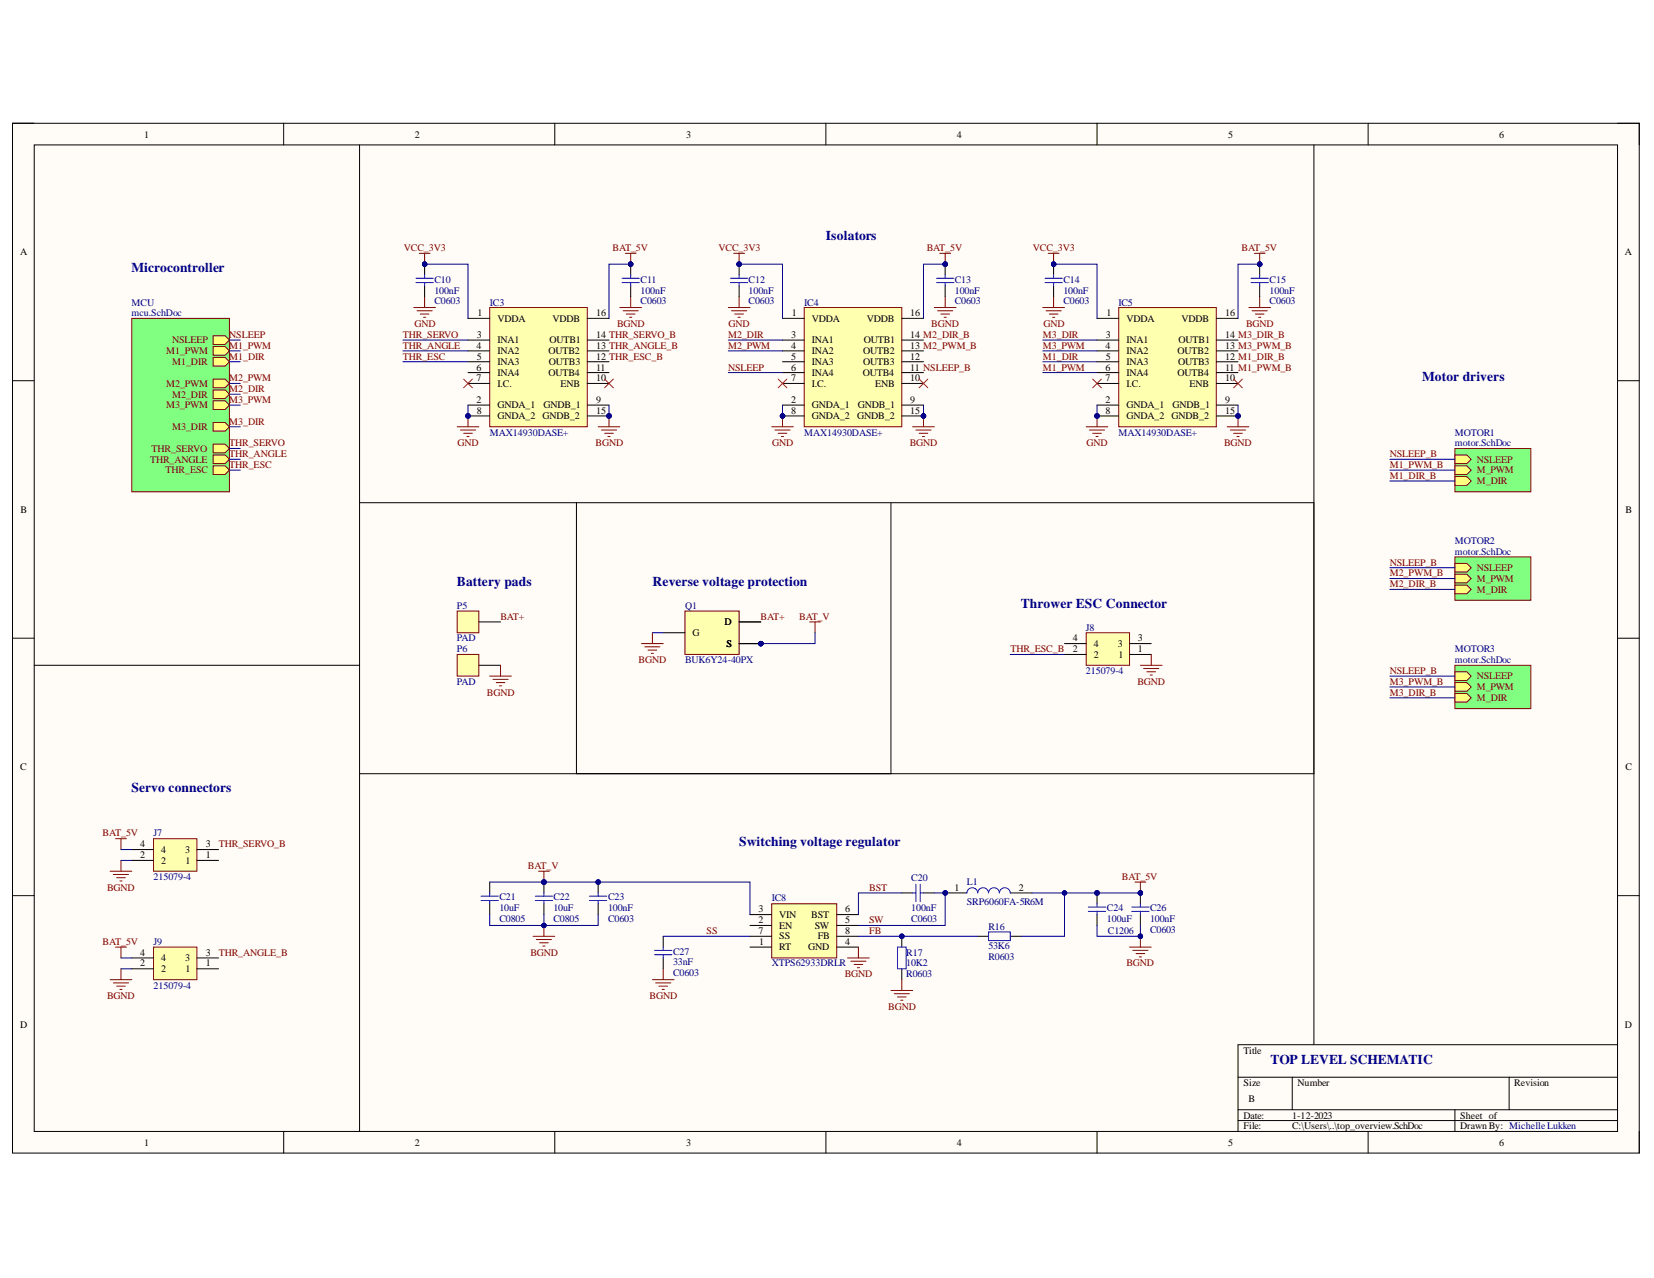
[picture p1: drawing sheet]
<svg xmlns="http://www.w3.org/2000/svg" width="279mm" height="216mm" viewBox="0 0 279 216" stroke-linecap="round" stroke-linejoin="round" font-family="sans-serif">
<defs><g id="words">
<g font-size="2.3" fill="#000080">
<text x="139.5" y="40.5">Isolators</text>
<text x="22.2" y="46">Microcontroller</text>
<text x="240.3" y="64.3">Motor drivers</text>
<text x="77.2" y="99">Battery pads</text>
<text x="110.2" y="99">Reverse voltage protection</text>
<text x="172.5" y="102.8">Thrower ESC Connector</text>
<text x="22.2" y="133.9">Servo connectors</text>
<text x="124.9" y="143">Switching voltage regulator</text>
<text x="214.6" y="179.7">TOP LEVEL SCHEMATIC</text>
</g>
<g font-size="1.7">
<text x="24.3" y="23.2">1</text>
<text x="70.1" y="23.2">2</text>
<text x="115.9" y="23.2">3</text>
<text x="161.6" y="23.2">4</text>
<text x="207.5" y="23.2">5</text>
<text x="253.3" y="23.2">6</text>
<text x="3.4" y="43.1">A</text>
<text x="274.5" y="43.1">A</text>
<text x="80.6" y="53.4">1</text>
<text x="100.7" y="53.4">16</text>
<text x="133.7" y="53.4">1</text>
<text x="153.8" y="53.4">16</text>
<text x="186.9" y="53.4">1</text>
<text x="206.9" y="53.4">16</text>
<text x="80.5" y="58.9">4</text>
<text x="80.6" y="57.1">3</text>
<text x="84" y="54.3">VDDA</text>
<text x="84" y="58">INA1</text>
<text x="84" y="59.8">INA2</text>
<text x="92.7" y="59.8">OUTB2</text>
<text x="92.8" y="58">OUTB1</text>
<text x="93.3" y="54.3">VDDB</text>
<text x="100.7" y="57.1">14 THR_SERVO_B</text>
<text x="100.7" y="58.9">13 THR_ANGLE_B</text>
<text x="133.7" y="57.1">3</text>
<text x="133.7" y="58.9">4</text>
<text x="137.1" y="54.3">VDDA</text>
<text x="137.1" y="58">INA1</text>
<text x="137.1" y="59.8">INA2</text>
<text x="145.8" y="59.8">OUTB2</text>
<text x="145.9" y="58">OUTB1</text>
<text x="146.4" y="54.3">VDDB</text>
<text x="153.8" y="57.1">14 M2_DIR_B</text>
<text x="153.8" y="58.9">13 M2_PWM_B</text>
<text x="186.7" y="58.9">4</text>
<text x="186.8" y="57.1">3</text>
<text x="190.3" y="54.3">VDDA</text>
<text x="190.3" y="58">INA1</text>
<text x="190.3" y="59.8">INA2</text>
<text x="198.9" y="59.8">OUTB2</text>
<text x="199.1" y="58">OUTB1</text>
<text x="199.6" y="54.3">VDDB</text>
<text x="206.9" y="57.1">14 M3_DIR_B</text>
<text x="206.9" y="58.9">13 M3_PWM_B</text>
<text x="80.5" y="62.6">6</text>
<text x="80.5" y="64.4">7</text>
<text x="80.6" y="60.8">5</text>
<text x="84" y="61.7">INA3</text>
<text x="84" y="63.5">INA4</text>
<text x="84" y="65.3">I.C.</text>
<text x="92.7" y="63.5">OUTB4</text>
<text x="92.7" y="61.7">OUTB3</text>
<text x="94.7" y="65.3">ENB</text>
<text x="100.7" y="60.8">12 THR_ESC_B</text>
<text x="100.7" y="62.6">11</text>
<text x="100.7" y="64.4">10</text>
<text x="133.7" y="60.8">5</text>
<text x="133.7" y="62.6">6</text>
<text x="133.7" y="64.4">7</text>
<text x="137.1" y="61.7">INA3</text>
<text x="137.1" y="63.5">INA4</text>
<text x="137.1" y="65.3">I.C.</text>
<text x="145.7" y="63.5">OUTB4</text>
<text x="145.8" y="61.7">OUTB3</text>
<text x="147.9" y="65.3">ENB</text>
<text x="153.8" y="60.8">12</text>
<text x="153.8" y="62.6">11 NSLEEP_B</text>
<text x="153.8" y="64.4">10</text>
<text x="186.7" y="62.6">6</text>
<text x="186.7" y="64.4">7</text>
<text x="186.8" y="60.8">5</text>
<text x="190.3" y="61.7">INA3</text>
<text x="190.3" y="63.5">INA4</text>
<text x="190.3" y="65.3">I.C.</text>
<text x="198.9" y="63.5">OUTB4</text>
<text x="199" y="61.7">OUTB3</text>
<text x="200.9" y="65.3">ENB</text>
<text x="206.9" y="60.8">12 M1_DIR_B</text>
<text x="206.9" y="62.6">11 M1_PWM_B</text>
<text x="206.9" y="64.4">10</text>
<text x="80.5" y="68.1">2</text>
<text x="80.6" y="69.9">8</text>
<text x="84" y="69">GNDA_1</text>
<text x="84" y="70.8">GNDA_2</text>
<text x="91.6" y="70.8">GNDB_2</text>
<text x="91.8" y="69">GNDB_1</text>
<text x="100.7" y="69.9">15</text>
<text x="100.7" y="68.1">9</text>
<text x="133.7" y="68.1">2</text>
<text x="133.7" y="69.9">8</text>
<text x="137.1" y="69">GNDA_1</text>
<text x="137.1" y="70.8">GNDA_2</text>
<text x="144.8" y="70.8">GNDB_2</text>
<text x="144.9" y="69">GNDB_1</text>
<text x="153.8" y="69.9">15</text>
<text x="153.8" y="68.1">9</text>
<text x="186.7" y="68.1">2</text>
<text x="186.7" y="69.9">8</text>
<text x="190.3" y="69">GNDA_1</text>
<text x="190.3" y="70.8">GNDA_2</text>
<text x="197.9" y="70.8">GNDB_2</text>
<text x="198.1" y="69">GNDB_1</text>
<text x="206.9" y="69.9">15</text>
<text x="206.9" y="68.1">9</text>
<text x="3.5" y="86.6">B</text>
<text x="274.6" y="86.6">B</text>
<text x="117" y="107.4">G</text>
<text x="122.4" y="105.6">D</text>
<text x="122.7" y="109.3">S</text>
<text x="181.2" y="110.2">2</text>
<text x="181.2" y="108.3">4</text>
<text x="184.8" y="111.1">2</text>
<text x="184.8" y="109.3">4</text>
<text x="188.9" y="109.3">3</text>
<text x="188.9" y="111.1">1</text>
<text x="192.2" y="110.2">1</text>
<text x="192.2" y="108.3">3</text>
<text x="3.4" y="130.1">C</text>
<text x="274.6" y="130.1">C</text>
<text x="23.7" y="143.2">4</text>
<text x="34.7" y="143.2">3</text>
<text x="23.7" y="145">2</text>
<text x="27.2" y="146">2</text>
<text x="27.2" y="144.1">4</text>
<text x="31.3" y="144.1">3</text>
<text x="31.4" y="146">1</text>
<text x="34.7" y="145">1</text>
<text x="128.2" y="154.1">3</text>
<text x="131.6" y="155.1">VIN</text>
<text x="137" y="155.1">BST</text>
<text x="142.8" y="154.1">6</text>
<text x="161.2" y="150.5">1</text>
<text x="172.1" y="150.5">2</text>
<text x="23.7" y="161.5">4</text>
<text x="34.7" y="161.5">3</text>
<text x="128.2" y="156">2</text>
<text x="128.2" y="157.8">7</text>
<text x="128.2" y="159.6">1</text>
<text x="131.6" y="160.6">RT</text>
<text x="131.6" y="156.9">EN</text>
<text x="131.6" y="158.7">SS</text>
<text x="136.5" y="160.6">GND</text>
<text x="137.6" y="156.9">SW</text>
<text x="138.1" y="158.7">FB</text>
<text x="142.8" y="159.6">4</text>
<text x="142.8" y="156">5</text>
<text x="142.8" y="157.8">8</text>
<text x="23.7" y="163.3">2</text>
<text x="27.2" y="164.2">2</text>
<text x="27.2" y="162.4">4</text>
<text x="31.3" y="162.4">3</text>
<text x="31.4" y="164.2">1</text>
<text x="34.7" y="163.3">1</text>
<text x="3.4" y="173.6">D</text>
<text x="274.5" y="173.6">D</text>
<text x="210.1" y="178">Title</text>
<text x="210.1" y="183.5">Size</text>
<text x="219.2" y="183.5">Number</text>
<text x="255.8" y="183.5">Revision</text>
<text x="210.1" y="189">Date:</text>
<text x="210.1" y="190.7">File:</text>
<text x="210.9" y="186.2">B</text>
<text x="218.3" y="189">1-12-2023</text>
<text x="218.3" y="190.7">C:\Users\..\top_overview.SchDoc</text>
<text x="246.7" y="189">Sheet of</text>
<text x="246.7" y="190.7">DrawnBy: MichelleLukken</text>
<text x="24.3" y="193.5">1</text>
<text x="70.1" y="193.5">2</text>
<text x="115.9" y="193.5">3</text>
<text x="161.6" y="193.5">4</text>
<text x="207.5" y="193.5">5</text>
<text x="253.3" y="193.5">6</text>
</g>
<g font-size="1.7" fill="#800000">
<text x="68.2" y="42.4">VCC_3V3</text>
<text x="103.5" y="42.4">BAT_5V</text>
<text x="121.4" y="42.4">VCC_3V3</text>
<text x="156.6" y="42.4">BAT_5V</text>
<text x="174.5" y="42.4">VCC_3V3</text>
<text x="209.7" y="42.4">BAT_5V</text>
<text x="28.1" y="59.8">M1_PWM</text>
<text x="29.1" y="58">NSLEEP</text>
<text x="38.7" y="57.1">NSLEEP</text>
<text x="38.7" y="58.9">M1_PWM</text>
<text x="68.1" y="58.9">THR_ANGLE</text>
<text x="68.1" y="57.1">THR_SERVO</text>
<text x="70" y="55.3">GND</text>
<text x="104.2" y="55.3">BGND</text>
<text x="123" y="58.9">M2_PWM</text>
<text x="123" y="57.1">M2_DIR</text>
<text x="123.1" y="55.3">GND</text>
<text x="157.3" y="55.3">BGND</text>
<text x="176.2" y="58.9">M3_PWM</text>
<text x="176.2" y="57.1">M3_DIR</text>
<text x="176.3" y="55.3">GND</text>
<text x="210.5" y="55.3">BGND</text>
<text x="28.1" y="65.3">M2_PWM</text>
<text x="29.1" y="61.7">M1_DIR</text>
<text x="38.7" y="60.8">M1_DIR</text>
<text x="38.7" y="64.4">M2_PWM</text>
<text x="68.1" y="60.8">THR_ESC</text>
<text x="123" y="62.6">NSLEEP</text>
<text x="176.2" y="62.6">M1_PWM</text>
<text x="176.2" y="60.8">M1_DIR</text>
<text x="28.1" y="69">M3_PWM</text>
<text x="29.1" y="67.2">M2_DIR</text>
<text x="38.7" y="66.3">M2_DIR</text>
<text x="38.7" y="68.1">M3_PWM</text>
<text x="38.7" y="71.8">M3_DIR</text>
<text x="25.6" y="76.3">THR_SERVO</text>
<text x="29.1" y="72.7">M3_DIR</text>
<text x="38.7" y="75.4">THR_SERVO</text>
<text x="38.7" y="77.2">THR_ANGLE</text>
<text x="77.3" y="75.4">GND</text>
<text x="100.6" y="75.4">BGND</text>
<text x="130.4" y="75.4">GND</text>
<text x="153.7" y="75.4">BGND</text>
<text x="183.5" y="75.4">GND</text>
<text x="206.8" y="75.4">BGND</text>
<text x="234.8" y="77.2">NSLEEP_B</text>
<text x="25.4" y="78.2">THR_ANGLE</text>
<text x="28" y="80">THR_ESC</text>
<text x="38.7" y="79.1">THR_ESC</text>
<text x="234.8" y="79.1">M1_PWM_B</text>
<text x="234.8" y="80.9">M1_DIR_B</text>
<text x="249.5" y="78.2">NSLEEP</text>
<text x="249.5" y="80">M_PWM</text>
<text x="249.5" y="81.8">M_DIR</text>
<text x="234.8" y="95.6">NSLEEP_B</text>
<text x="234.8" y="97.4">M2_PWM_B</text>
<text x="234.8" y="99.2">M2_DIR_B</text>
<text x="249.5" y="96.4">NSLEEP</text>
<text x="249.5" y="98.3">M_PWM</text>
<text x="249.5" y="100.1">M_DIR</text>
<text x="84.5" y="104.7">BAT+</text>
<text x="128.5" y="104.7">BAT+</text>
<text x="135" y="104.7">BAT_V</text>
<text x="107.9" y="112.1">BGND</text>
<text x="170.7" y="110.2">THR_ESC_B</text>
<text x="234.8" y="113.8">NSLEEP_B</text>
<text x="82.3" y="117.6">BGND</text>
<text x="192.2" y="115.7">BGND</text>
<text x="234.8" y="115.7">M3_PWM_B</text>
<text x="234.8" y="117.6">M3_DIR_B</text>
<text x="249.5" y="114.8">NSLEEP</text>
<text x="249.5" y="116.6">M_PWM</text>
<text x="249.5" y="118.4">M_DIR</text>
<text x="17.3" y="141.3">BAT_5V</text>
<text x="36.9" y="143.2">THR_SERVO_B</text>
<text x="89.2" y="146.8">BAT_V</text>
<text x="189.5" y="148.7">BAT_5V</text>
<text x="18.1" y="150.5">BGND</text>
<text x="146.8" y="150.5">BST</text>
<text x="17.3" y="159.6">BAT_5V</text>
<text x="36.9" y="161.5">THR_ANGLE_B</text>
<text x="89.6" y="161.5">BGND</text>
<text x="119.4" y="157.8">SS</text>
<text x="146.8" y="156">SW</text>
<text x="146.8" y="157.8">FB</text>
<text x="142.7" y="165.1">BGND</text>
<text x="190.3" y="163.3">BGND</text>
<text x="18.1" y="168.8">BGND</text>
<text x="109.7" y="168.8">BGND</text>
<text x="150.1" y="170.6">BGND</text>
</g>
<g font-size="1.7" fill="#000080">
<text x="73.4" y="47.8">C10</text>
<text x="108.2" y="47.8">C11</text>
<text x="126.5" y="47.8">C12</text>
<text x="161.3" y="47.8">C13</text>
<text x="179.6" y="47.8">C14</text>
<text x="214.5" y="47.8">C15</text>
<text x="22.2" y="51.6">MCU</text>
<text x="22.2" y="53.4">mcu.SchDoc</text>
<text x="73.4" y="49.6">100nF</text>
<text x="73.4" y="51.4">C0603</text>
<text x="82.8" y="51.6">IC3</text>
<text x="108.2" y="49.6">100nF</text>
<text x="108.2" y="51.4">C0603</text>
<text x="126.5" y="49.6">100nF</text>
<text x="126.5" y="51.4">C0603</text>
<text x="135.8" y="51.6">IC4</text>
<text x="161.3" y="49.6">100nF</text>
<text x="161.3" y="51.4">C0603</text>
<text x="179.6" y="49.6">100nF</text>
<text x="179.6" y="51.4">C0603</text>
<text x="188.9" y="51.6">IC5</text>
<text x="214.5" y="49.6">100nF</text>
<text x="214.5" y="51.4">C0603</text>
<text x="82.8" y="73.6">MAX14930DASE+</text>
<text x="135.8" y="73.6">MAX14930DASE+</text>
<text x="188.9" y="73.6">MAX14930DASE+</text>
<text x="245.7" y="73.6">MOTOR1</text>
<text x="245.7" y="75.4">motor.SchDoc</text>
<text x="245.7" y="91.9">MOTOR2</text>
<text x="245.7" y="93.7">motor.SchDoc</text>
<text x="77.2" y="102.9">P5</text>
<text x="115.7" y="102.9">Q1</text>
<text x="183.4" y="106.6">J8</text>
<text x="77.2" y="108.3">PAD</text>
<text x="77.2" y="110.2">P6</text>
<text x="115.7" y="112.1">BUK6Y24-40PX</text>
<text x="183.4" y="113.8">215079-4</text>
<text x="245.7" y="110.2">MOTOR3</text>
<text x="245.7" y="112.1">motor.SchDoc</text>
<text x="77.2" y="115.7">PAD</text>
<text x="26" y="141.3">J7</text>
<text x="26" y="148.7">215079-4</text>
<text x="153.9" y="148.8">C20</text>
<text x="163.3" y="149.6">L1</text>
<text x="84.4" y="154">10uF</text>
<text x="84.4" y="155.8">C0805</text>
<text x="84.4" y="152.1">C21</text>
<text x="93.5" y="154">10uF</text>
<text x="93.5" y="155.8">C0805</text>
<text x="93.5" y="152.1">C22</text>
<text x="102.7" y="154">100nF</text>
<text x="102.7" y="155.8">C0603</text>
<text x="102.7" y="152.1">C23</text>
<text x="130.4" y="152.3">IC8</text>
<text x="153.9" y="154">100nF</text>
<text x="153.9" y="155.8">C0603</text>
<text x="163.3" y="152.9">SRP6060FA-5R6M</text>
<text x="187" y="155.8">100uF</text>
<text x="187" y="154">C24</text>
<text x="194.3" y="155.8">100nF</text>
<text x="194.3" y="154">C26</text>
<text x="26" y="159.6">J9</text>
<text x="113.7" y="161.3">C27</text>
<text x="153.1" y="161.5">R17</text>
<text x="167" y="160.4">53K6</text>
<text x="167" y="157.1">R16</text>
<text x="187.2" y="157.8">C1206</text>
<text x="194.3" y="157.6">C0603</text>
<text x="26" y="167">215079-4</text>
<text x="113.7" y="163.1">33nF</text>
<text x="113.7" y="165">C0603</text>
<text x="130.4" y="163.3">XTPS62933DRLR</text>
<text x="153.1" y="163.3">10K2</text>
<text x="153.1" y="165.1">R0603</text>
<text x="167" y="162.2">R0603</text>
</g>
</g></defs>
<path d="M2.1 20.8h274.8v174h-274.8z" fill-rule="evenodd" fill="#fffcf8"/>
<path d="M2.1 20.8h274.8v174h-274.8z" fill="none" stroke="#000" stroke-width=".17"/>
<path d="M5.8 24.5h267.4v166.6h-267.4z" fill-rule="evenodd" fill="#fffcf8"/>
<g fill="none" stroke="#000" stroke-width=".17">
<path d="M2.1 20.8h3.7M5.8 24.5h267.4v166.6h-267.4zM47.9 20.8v3.7M93.7 20.8v3.7M139.5 20.8v3.7M185.3 20.8v3.7M231.1 20.8v3.7M273.2 20.8h3.7v3.7M2.1 64.3h3.7M273.2 64.3h3.7M2.1 107.8h3.7M273.2 107.8h3.7"/>
<path d="M2.1 151.3h3.7M273.2 151.3h3.7M273.2 176.5h-64.1v14.6M47.9 191.1v3.7M93.7 191.1v3.7M139.5 191.1v3.7M185.3 191.1v3.7M209.1 182h64.1M209.1 187.5h64.1M209.1 189.3h64.1M218.3 182v5.5M231.1 191.1v3.7"/>
<path d="M245.8 187.5v3.6M254.9 182v5.5M276.9 191.1v3.7"/>
</g>
<circle cx="132.2" cy="70.3" r=".37" fill="#000080"/>
<circle cx="132.2" cy="70.3" r=".37" fill="none" stroke="#000080" stroke-width=".17"/>
<circle cx="156" cy="70.3" r=".37" fill="#000080"/>
<circle cx="156" cy="70.3" r=".37" fill="none" stroke="#000080" stroke-width=".17"/>
<path d="M135.8 52h16.5v20.1h-16.5z" fill-rule="evenodd" fill="#ffffb0"/>
<path d="M135.8 52h16.5v20.1h-16.5z" fill="none" stroke="#800000" stroke-width=".17"/>
<path d="M132.2 53.8h3.6M132.2 57.5h3.6M132.2 59.3h3.6M132.2 68.4h3.6M132.2 61.1h3.6M132.2 62.9h3.6M132.2 64.8h3.6M132.2 70.3h3.6" fill="none" stroke="#000" stroke-width=".17"/>
<circle cx="132.2" cy="70.3" r=".37" fill="#000080"/>
<circle cx="132.2" cy="70.3" r=".37" fill="none" stroke="#000080" stroke-width=".17"/>
<path d="M152.3 53.8h3.7M152.3 70.3h3.7" fill="none" stroke="#000" stroke-width=".17"/>
<circle cx="156" cy="70.3" r=".37" fill="#000080"/>
<circle cx="156" cy="70.3" r=".37" fill="none" stroke="#000080" stroke-width=".17"/>
<path d="M152.3 57.5h3.7M152.3 59.3h3.7M152.3 61.1h3.7M152.3 62.9h3.7M152.3 64.8h3.7M152.3 68.4h3.7" fill="none" stroke="#000" stroke-width=".17"/>
<path d="M130.4 72.1h3.6M130.9 72.6h2.6M131.5 73.2h1.4M132 73.7h.4M132.2 70.3v1.8" fill="none" stroke="#800000" stroke-width=".17"/>
<circle cx="132.2" cy="70.3" r=".37" fill="#000080"/>
<circle cx="132.2" cy="70.3" r=".37" fill="none" stroke="#000080" stroke-width=".17"/>
<path d="M154.2 72.1h3.6M154.7 72.6h2.6M155.3 73.2h1.4M155.8 73.7h.4M156 70.3v1.8" fill="none" stroke="#800000" stroke-width=".17"/>
<circle cx="156" cy="70.3" r=".37" fill="#000080"/>
<circle cx="156" cy="70.3" r=".37" fill="none" stroke="#000080" stroke-width=".17"/>
<path d="M123.9 42.8h1.9M124.9 42.8v1.8" fill="none" stroke="#800000" stroke-width=".17"/>
<circle cx="124.9" cy="44.6" r=".37" fill="#000080"/>
<circle cx="124.9" cy="44.6" r=".37" fill="none" stroke="#000080" stroke-width=".17"/>
<path d="M158.7 42.8h1.9M159.7 42.8v1.8" fill="none" stroke="#800000" stroke-width=".17"/>
<circle cx="159.7" cy="44.6" r=".37" fill="#000080"/>
<circle cx="159.7" cy="44.6" r=".37" fill="none" stroke="#000080" stroke-width=".17"/>
<path d="M131.5 64l1.4 1.5M132.9 64l-1.4 1.5M155.3 64l1.4 1.5M156.7 64l-1.4 1.5" fill="none" stroke="#f00" stroke-width=".17"/>
<path d="M123 52h3.7M123.6 52.5h2.5M124.1 53.1h1.5M124.7 53.6h.3M124.9 50.1v1.9M157.8 52h3.7M158.4 52.5h2.5M158.9 53.1h1.5M159.5 53.6h.3M159.7 50.1v1.9" fill="none" stroke="#800000" stroke-width=".17"/>
<circle cx="185.3" cy="70.3" r=".37" fill="#000080"/>
<circle cx="185.3" cy="70.3" r=".37" fill="none" stroke="#000080" stroke-width=".17"/>
<circle cx="209.1" cy="70.3" r=".37" fill="#000080"/>
<circle cx="209.1" cy="70.3" r=".37" fill="none" stroke="#000080" stroke-width=".17"/>
<path d="M189 52h16.5v20.1h-16.5z" fill-rule="evenodd" fill="#ffffb0"/>
<path d="M189 52h16.5v20.1h-16.5z" fill="none" stroke="#800000" stroke-width=".17"/>
<path d="M185.3 53.8h3.7M185.3 57.5h3.7M185.3 59.3h3.7M185.3 68.4h3.7M185.3 61.1h3.7M185.3 62.9h3.7M185.3 64.8h3.7M185.3 70.3h3.7" fill="none" stroke="#000" stroke-width=".17"/>
<circle cx="185.3" cy="70.3" r=".37" fill="#000080"/>
<circle cx="185.3" cy="70.3" r=".37" fill="none" stroke="#000080" stroke-width=".17"/>
<path d="M205.5 53.8h3.6M205.5 70.3h3.6" fill="none" stroke="#000" stroke-width=".17"/>
<circle cx="209.1" cy="70.3" r=".37" fill="#000080"/>
<circle cx="209.1" cy="70.3" r=".37" fill="none" stroke="#000080" stroke-width=".17"/>
<path d="M205.5 57.5h3.6M205.5 59.3h3.6M205.5 61.1h3.6M205.5 62.9h3.6M205.5 64.8h3.6M205.5 68.4h3.6" fill="none" stroke="#000" stroke-width=".17"/>
<path d="M183.5 72.1h3.6M184 72.7h2.6M184.6 73.2h1.4M185.1 73.7h.4M185.3 70.3v1.8" fill="none" stroke="#800000" stroke-width=".17"/>
<circle cx="185.3" cy="70.3" r=".37" fill="#000080"/>
<circle cx="185.3" cy="70.3" r=".37" fill="none" stroke="#000080" stroke-width=".17"/>
<path d="M207.3 72.1h3.7M207.8 72.7h2.6M208.4 73.2h1.5M208.9 73.7h.4M209.1 70.3v1.8" fill="none" stroke="#800000" stroke-width=".17"/>
<circle cx="209.1" cy="70.3" r=".37" fill="#000080"/>
<circle cx="209.1" cy="70.3" r=".37" fill="none" stroke="#000080" stroke-width=".17"/>
<path d="M177.1 42.8h1.8M178 42.8v1.8" fill="none" stroke="#800000" stroke-width=".17"/>
<circle cx="178" cy="44.6" r=".37" fill="#000080"/>
<circle cx="178" cy="44.6" r=".37" fill="none" stroke="#000080" stroke-width=".17"/>
<path d="M211.9 42.8h1.8M212.8 42.8v1.8" fill="none" stroke="#800000" stroke-width=".17"/>
<circle cx="212.8" cy="44.6" r=".37" fill="#000080"/>
<circle cx="212.8" cy="44.6" r=".37" fill="none" stroke="#000080" stroke-width=".17"/>
<path d="M184.6 64l1.4 1.5M186 64l-1.4 1.5M208.4 64l1.5 1.5M209.9 64l-1.5 1.5" fill="none" stroke="#f00" stroke-width=".17"/>
<path d="M176.2 52h3.6M176.7 52.5h2.6M177.3 53.1h1.4M177.8 53.6h.4M178 50.1v1.9M211 52h3.6M211.5 52.5h2.6M212.1 53.1h1.4M212.6 53.6h.4M212.8 50.1v1.9" fill="none" stroke="#800000" stroke-width=".17"/>
<circle cx="79.1" cy="70.3" r=".37" fill="#000080"/>
<circle cx="79.1" cy="70.3" r=".37" fill="none" stroke="#000080" stroke-width=".17"/>
<circle cx="102.9" cy="70.3" r=".37" fill="#000080"/>
<circle cx="102.9" cy="70.3" r=".37" fill="none" stroke="#000080" stroke-width=".17"/>
<path d="M82.7 52h16.5v20.1h-16.5z" fill-rule="evenodd" fill="#ffffb0"/>
<path d="M82.7 52h16.5v20.1h-16.5z" fill="none" stroke="#800000" stroke-width=".17"/>
<path d="M79.1 53.8h3.6M79.1 57.5h3.6M79.1 59.3h3.6M79.1 68.4h3.6M79.1 61.1h3.6M79.1 62.9h3.6M79.1 64.8h3.6M79.1 70.3h3.6" fill="none" stroke="#000" stroke-width=".17"/>
<circle cx="79.1" cy="70.3" r=".37" fill="#000080"/>
<circle cx="79.1" cy="70.3" r=".37" fill="none" stroke="#000080" stroke-width=".17"/>
<path d="M99.2 53.8h3.7M99.2 70.3h3.7" fill="none" stroke="#000" stroke-width=".17"/>
<circle cx="102.9" cy="70.3" r=".37" fill="#000080"/>
<circle cx="102.9" cy="70.3" r=".37" fill="none" stroke="#000080" stroke-width=".17"/>
<path d="M99.2 57.5h3.7M99.2 59.3h3.7M99.2 61.1h3.7M99.2 62.9h3.7M99.2 64.8h3.7M99.2 68.4h3.7" fill="none" stroke="#000" stroke-width=".17"/>
<path d="M77.2 72.1h3.7M77.8 72.6h2.5M78.3 73.2h1.5M78.9 73.7h.3M79.1 70.3v1.8" fill="none" stroke="#800000" stroke-width=".17"/>
<circle cx="79.1" cy="70.3" r=".37" fill="#000080"/>
<circle cx="79.1" cy="70.3" r=".37" fill="none" stroke="#000080" stroke-width=".17"/>
<path d="M101 72.1h3.7M101.6 72.6h2.6M102.1 73.2h1.5M102.7 73.7h.4M102.9 70.3v1.8" fill="none" stroke="#800000" stroke-width=".17"/>
<circle cx="102.9" cy="70.3" r=".37" fill="#000080"/>
<circle cx="102.9" cy="70.3" r=".37" fill="none" stroke="#000080" stroke-width=".17"/>
<path d="M70.8 42.8h1.8M71.7 42.8v1.8" fill="none" stroke="#800000" stroke-width=".17"/>
<circle cx="71.7" cy="44.6" r=".37" fill="#000080"/>
<circle cx="71.7" cy="44.6" r=".37" fill="none" stroke="#000080" stroke-width=".17"/>
<path d="M105.6 42.8h1.9M106.5 42.8v1.8" fill="none" stroke="#800000" stroke-width=".17"/>
<circle cx="106.5" cy="44.6" r=".37" fill="#000080"/>
<circle cx="106.5" cy="44.6" r=".37" fill="none" stroke="#000080" stroke-width=".17"/>
<path d="M78.3 64l1.5 1.5M79.8 64l-1.5 1.5M102.1 64l1.5 1.5M103.6 64l-1.5 1.5" fill="none" stroke="#f00" stroke-width=".17"/>
<path d="M69.9 52h3.7M70.4 52.5h2.6M71 53.1h1.5M71.5 53.6h.4M71.7 50.1v1.9M104.7 52h3.7M105.3 52.5h2.5M105.8 53.1h1.5M106.4 53.6h.3M106.5 50.1v1.9" fill="none" stroke="#800000" stroke-width=".17"/>
<circle cx="71.7" cy="44.6" r=".37" fill="#000080"/>
<circle cx="71.7" cy="44.6" r=".37" fill="none" stroke="#000080" stroke-width=".17"/>
<path d="M71.7 44.6v1.9M71.7 48.3v1.8" fill="none" stroke="#000" stroke-width=".17"/>
<circle cx="71.7" cy="44.6" r=".37" fill="#000080"/>
<circle cx="71.7" cy="44.6" r=".37" fill="none" stroke="#000080" stroke-width=".17"/>
<path d="M70.3 47h2.9M70.3 47.7h2.9M71.7 46.5v.5M71.7 47.7v.6" fill="none" stroke="#00f" stroke-width=".17"/>
<circle cx="106.5" cy="44.6" r=".37" fill="#000080"/>
<circle cx="106.5" cy="44.6" r=".37" fill="none" stroke="#000080" stroke-width=".17"/>
<path d="M106.5 44.6v1.9M106.5 48.3v1.8" fill="none" stroke="#000" stroke-width=".17"/>
<circle cx="106.5" cy="44.6" r=".37" fill="#000080"/>
<circle cx="106.5" cy="44.6" r=".37" fill="none" stroke="#000080" stroke-width=".17"/>
<path d="M105.1 47h2.9M105.1 47.7h2.9M106.5 46.5v.5M106.5 47.7v.6" fill="none" stroke="#00f" stroke-width=".17"/>
<circle cx="124.9" cy="44.6" r=".37" fill="#000080"/>
<circle cx="124.9" cy="44.6" r=".37" fill="none" stroke="#000080" stroke-width=".17"/>
<path d="M124.9 44.6v1.9M124.9 48.3v1.8" fill="none" stroke="#000" stroke-width=".17"/>
<circle cx="124.9" cy="44.6" r=".37" fill="#000080"/>
<circle cx="124.9" cy="44.6" r=".37" fill="none" stroke="#000080" stroke-width=".17"/>
<path d="M123.4 47h2.9M123.4 47.7h2.9M124.9 46.5v.5M124.9 47.7v.6" fill="none" stroke="#00f" stroke-width=".17"/>
<circle cx="159.7" cy="44.6" r=".37" fill="#000080"/>
<circle cx="159.7" cy="44.6" r=".37" fill="none" stroke="#000080" stroke-width=".17"/>
<path d="M159.7 44.6v1.9M159.7 48.3v1.8" fill="none" stroke="#000" stroke-width=".17"/>
<circle cx="159.7" cy="44.6" r=".37" fill="#000080"/>
<circle cx="159.7" cy="44.6" r=".37" fill="none" stroke="#000080" stroke-width=".17"/>
<path d="M158.2 47h2.9M158.2 47.7h2.9M159.7 46.5v.5M159.7 47.7v.6" fill="none" stroke="#00f" stroke-width=".17"/>
<circle cx="178" cy="44.6" r=".37" fill="#000080"/>
<circle cx="178" cy="44.6" r=".37" fill="none" stroke="#000080" stroke-width=".17"/>
<path d="M178 44.6v1.9M178 48.3v1.8" fill="none" stroke="#000" stroke-width=".17"/>
<circle cx="178" cy="44.6" r=".37" fill="#000080"/>
<circle cx="178" cy="44.6" r=".37" fill="none" stroke="#000080" stroke-width=".17"/>
<path d="M176.5 47h2.9M176.5 47.7h2.9M178 46.5v.5M178 47.7v.6" fill="none" stroke="#00f" stroke-width=".17"/>
<circle cx="212.8" cy="44.6" r=".37" fill="#000080"/>
<circle cx="212.8" cy="44.6" r=".37" fill="none" stroke="#000080" stroke-width=".17"/>
<path d="M212.8 44.6v1.9M212.8 48.3v1.8" fill="none" stroke="#000" stroke-width=".17"/>
<circle cx="212.8" cy="44.6" r=".37" fill="#000080"/>
<circle cx="212.8" cy="44.6" r=".37" fill="none" stroke="#000080" stroke-width=".17"/>
<path d="M211.3 47h3M211.3 47.7h3M212.8 46.5v.5M212.8 47.7v.6" fill="none" stroke="#00f" stroke-width=".17"/>
<path d="M25.9 160h7.4v5.5h-7.4z" fill-rule="evenodd" fill="#ffffb0"/>
<path d="M18.6 165.5h3.7M19.2 166h2.5M19.7 166.6h1.5M20.3 167.1h.3M20.4 163.7v1.8M25.9 160h7.4v5.5h-7.4z" fill="none" stroke="#800000" stroke-width=".17"/>
<path d="M22.3 163.7h3.6M22.3 161.8h3.6M33.3 163.7h3.6M33.3 161.8h3.6" fill="none" stroke="#000" stroke-width=".17"/>
<path d="M25.9 141.7h7.4v5.5h-7.4z" fill-rule="evenodd" fill="#ffffb0"/>
<path d="M18.6 147.2h3.7M19.2 147.7h2.5M19.5 141.7h1.9M19.7 148.3h1.5M20.3 148.8h.3M20.4 141.7v1.8M20.4 145.4v1.8M25.9 141.7h7.4v5.5h-7.4zM19.5 160h1.9M20.4 160v1.8" fill="none" stroke="#800000" stroke-width=".17"/>
<path d="M22.3 145.4h3.6M22.3 143.5h3.6M33.3 145.4h3.6M33.3 143.5h3.6" fill="none" stroke="#000" stroke-width=".17"/>
<path d="M183.5 106.9h7.3v5.5h-7.3z" fill-rule="evenodd" fill="#ffffb0"/>
<path d="M183.5 106.9h7.3v5.5h-7.3zM192.6 112.4h3.7M193.2 112.9h2.6M193.7 113.5h1.5M194.3 114h.4M194.5 110.6v1.8" fill="none" stroke="#800000" stroke-width=".17"/>
<path d="M179.8 110.6h3.7M179.8 108.7h3.7M190.8 110.6h3.7M190.8 108.7h3.7" fill="none" stroke="#000" stroke-width=".17"/>
<path d="M22.3 53.8h16.5v29.3h-16.5z" fill-rule="evenodd" fill="#80ff80"/>
<path d="M22.3 53.8h16.5v29.3h-16.5z" fill="none" stroke="#800000" stroke-width=".17"/>
<path d="M36 65.9h2l.8 .7-.8 .7h-2z" fill-rule="evenodd" fill="#ffff80"/>
<path d="M36 65.9h2l.8 .7-.8 .7h-2z" fill="none" stroke="#800000" stroke-width=".17"/>
<path d="M36 67.7h2l.8 .7-.8 .8h-2z" fill-rule="evenodd" fill="#ffff80"/>
<path d="M36 67.7h2l.8 .7-.8 .8h-2z" fill="none" stroke="#800000" stroke-width=".17"/>
<path d="M36 58.5h2l.8 .8-.8 .7h-2z" fill-rule="evenodd" fill="#ffff80"/>
<path d="M36 58.5h2l.8 .8-.8 .7h-2z" fill="none" stroke="#800000" stroke-width=".17"/>
<path d="M36 64h2l.8 .8-.8 .7h-2z" fill-rule="evenodd" fill="#ffff80"/>
<path d="M36 64h2l.8 .8-.8 .7h-2z" fill="none" stroke="#800000" stroke-width=".17"/>
<path d="M36 71.4h2l.8 .7-.8 .7h-2z" fill-rule="evenodd" fill="#ffff80"/>
<path d="M36 71.4h2l.8 .7-.8 .7h-2z" fill="none" stroke="#800000" stroke-width=".17"/>
<path d="M36 60.4h2l.8 .7-.8 .7h-2z" fill-rule="evenodd" fill="#ffff80"/>
<path d="M36 60.4h2l.8 .7-.8 .7h-2z" fill="none" stroke="#800000" stroke-width=".17"/>
<path d="M36 56.7h2l.8 .8-.8 .7h-2z" fill-rule="evenodd" fill="#ffff80"/>
<path d="M36 56.7h2l.8 .8-.8 .7h-2z" fill="none" stroke="#800000" stroke-width=".17"/>
<path d="M36 75h2l.8 .8-.8 .7h-2z" fill-rule="evenodd" fill="#ffff80"/>
<path d="M36 75h2l.8 .8-.8 .7h-2z" fill="none" stroke="#800000" stroke-width=".17"/>
<path d="M36 76.9h2l.8 .7-.8 .7h-2z" fill-rule="evenodd" fill="#ffff80"/>
<path d="M36 76.9h2l.8 .7-.8 .7h-2z" fill="none" stroke="#800000" stroke-width=".17"/>
<path d="M36 78.7h2l.8 .7-.8 .8h-2z" fill-rule="evenodd" fill="#ffff80"/>
<path d="M36 78.7h2l.8 .7-.8 .8h-2z" fill="none" stroke="#800000" stroke-width=".17"/>
<path d="M245.8 75.8h12.8v7.3h-12.8z" fill-rule="evenodd" fill="#80ff80"/>
<path d="M245.8 75.8h12.8v7.3h-12.8z" fill="none" stroke="#800000" stroke-width=".17"/>
<path d="M245.8 76.9h2l.7 .7-.7 .7h-2z" fill-rule="evenodd" fill="#ffff80"/>
<path d="M245.8 76.9h2l.7 .7-.7 .7h-2z" fill="none" stroke="#800000" stroke-width=".17"/>
<path d="M245.8 78.7h2l.7 .7-.7 .8h-2z" fill-rule="evenodd" fill="#ffff80"/>
<path d="M245.8 78.7h2l.7 .7-.7 .8h-2z" fill="none" stroke="#800000" stroke-width=".17"/>
<path d="M245.8 80.5h2l.7 .8-.7 .7h-2z" fill-rule="evenodd" fill="#ffff80"/>
<path d="M245.8 80.5h2l.7 .8-.7 .7h-2z" fill="none" stroke="#800000" stroke-width=".17"/>
<path d="M245.8 94.1h12.8v7.3h-12.8z" fill-rule="evenodd" fill="#80ff80"/>
<path d="M245.8 94.1h12.8v7.3h-12.8z" fill="none" stroke="#800000" stroke-width=".17"/>
<path d="M245.8 95.2h2l.7 .7-.7 .7h-2z" fill-rule="evenodd" fill="#ffff80"/>
<path d="M245.8 95.2h2l.7 .7-.7 .7h-2z" fill="none" stroke="#800000" stroke-width=".17"/>
<path d="M245.8 97h2l.7 .7-.7 .8h-2z" fill-rule="evenodd" fill="#ffff80"/>
<path d="M245.8 97h2l.7 .7-.7 .8h-2z" fill="none" stroke="#800000" stroke-width=".17"/>
<path d="M245.8 98.8h2l.7 .8-.7 .7h-2z" fill-rule="evenodd" fill="#ffff80"/>
<path d="M245.8 98.8h2l.7 .8-.7 .7h-2z" fill="none" stroke="#800000" stroke-width=".17"/>
<path d="M245.8 112.4h12.8v7.3h-12.8z" fill-rule="evenodd" fill="#80ff80"/>
<path d="M245.8 112.4h12.8v7.3h-12.8z" fill="none" stroke="#800000" stroke-width=".17"/>
<path d="M245.8 113.5h2l.7 .7-.7 .8h-2z" fill-rule="evenodd" fill="#ffff80"/>
<path d="M245.8 113.5h2l.7 .7-.7 .8h-2z" fill="none" stroke="#800000" stroke-width=".17"/>
<path d="M245.8 115.3h2l.7 .8-.7 .7h-2z" fill-rule="evenodd" fill="#ffff80"/>
<path d="M245.8 115.3h2l.7 .8-.7 .7h-2z" fill="none" stroke="#800000" stroke-width=".17"/>
<path d="M245.8 117.2h2l.7 .7-.7 .7h-2z" fill-rule="evenodd" fill="#ffff80"/>
<path d="M245.8 117.2h2l.7 .7-.7 .7h-2z" fill="none" stroke="#800000" stroke-width=".17"/>
<circle cx="128.5" cy="108.7" r=".37" fill="#000080"/>
<circle cx="128.5" cy="108.7" r=".37" fill="none" stroke="#000080" stroke-width=".17"/>
<circle cx="128.5" cy="108.7" r=".37" fill="#000080"/>
<circle cx="128.5" cy="108.7" r=".37" fill="none" stroke="#000080" stroke-width=".17"/>
<circle cx="128.5" cy="108.7" r=".37" fill="#000080"/>
<circle cx="128.5" cy="108.7" r=".37" fill="none" stroke="#000080" stroke-width=".17"/>
<path d="M115.7 103.2h9.2v7.4h-9.2z" fill-rule="evenodd" fill="#ffffb0"/>
<path d="M115.7 103.2h9.2v7.4h-9.2z" fill="none" stroke="#800000" stroke-width=".17"/>
<path d="M124.9 108.7h3.6" fill="none" stroke="#000" stroke-width=".17"/>
<circle cx="128.5" cy="108.7" r=".37" fill="#000080"/>
<circle cx="128.5" cy="108.7" r=".37" fill="none" stroke="#000080" stroke-width=".17"/>
<path d="M124.9 108.7h3.6" fill="none" stroke="#000" stroke-width=".17"/>
<circle cx="128.5" cy="108.7" r=".37" fill="#000080"/>
<circle cx="128.5" cy="108.7" r=".37" fill="none" stroke="#000080" stroke-width=".17"/>
<path d="M124.9 108.7h3.6" fill="none" stroke="#000" stroke-width=".17"/>
<circle cx="128.5" cy="108.7" r=".37" fill="#000080"/>
<circle cx="128.5" cy="108.7" r=".37" fill="none" stroke="#000080" stroke-width=".17"/>
<path d="M112 106.9h3.7M124.9 105.1h3.6" fill="none" stroke="#000" stroke-width=".17"/>
<path d="M108.4 108.7h3.6M108.9 109.3h2.6M109.5 109.8h1.4M110 110.4h.4M110.2 106.9v1.8M136.8 105.1h1.8M137.7 105.1v1.8" fill="none" stroke="#800000" stroke-width=".17"/>
<path d="M77.2 103.2h3.7v3.7h-3.7z" fill-rule="evenodd" fill="#ffffb0"/>
<path d="M77.2 103.2h3.7v3.7h-3.7z" fill="none" stroke="#800000" stroke-width=".17"/>
<path d="M80.9 105.1h3.7" fill="none" stroke="#000" stroke-width=".17"/>
<path d="M77.2 110.6h3.7v3.6h-3.7z" fill-rule="evenodd" fill="#ffffb0"/>
<path d="M77.2 110.6h3.7v3.6h-3.7z" fill="none" stroke="#800000" stroke-width=".17"/>
<path d="M80.9 112.4h3.7" fill="none" stroke="#000" stroke-width=".17"/>
<path d="M130.4 152.7h10.9v9.1h-10.9z" fill-rule="evenodd" fill="#ffffb0"/>
<path d="M130.4 152.7h10.9v9.1h-10.9z" fill="none" stroke="#800000" stroke-width=".17"/>
<path d="M126.7 156.3h3.7M126.7 154.5h3.7M126.7 158.2h3.7M141.3 156.3h3.7M141.3 154.5h3.7M141.3 158.2h3.7M126.7 160h3.7M141.3 160h3.7" fill="none" stroke="#000" stroke-width=".17"/>
<circle cx="101" cy="149" r=".36" fill="#000080"/>
<circle cx="101" cy="149" r=".36" fill="none" stroke="#000080" stroke-width=".17"/>
<path d="M101 149v1.8M101 152.7v1.8" fill="none" stroke="#000" stroke-width=".17"/>
<circle cx="101" cy="149" r=".36" fill="#000080"/>
<circle cx="101" cy="149" r=".36" fill="none" stroke="#000080" stroke-width=".17"/>
<path d="M99.6 151.4h2.9M99.6 152.1h2.9M101 150.8v.6M101 152.1v.6" fill="none" stroke="#00f" stroke-width=".17"/>
<circle cx="91.9" cy="149" r=".37" fill="#000080"/>
<circle cx="91.9" cy="149" r=".37" fill="none" stroke="#000080" stroke-width=".17"/>
<path d="M91.9 149v1.8M91.9 152.7v1.8" fill="none" stroke="#000" stroke-width=".17"/>
<circle cx="91.9" cy="149" r=".37" fill="#000080"/>
<circle cx="91.9" cy="149" r=".37" fill="none" stroke="#000080" stroke-width=".17"/>
<path d="M81.3 151.4h2.9M81.3 152.1h2.9M82.7 150.8v.6M82.7 152.1v.6M90.4 151.4h2.9M90.4 152.1h2.9M91.9 150.8v.6M91.9 152.1v.6" fill="none" stroke="#00f" stroke-width=".17"/>
<path d="M82.7 149v1.8M82.7 152.7v1.8" fill="none" stroke="#000" stroke-width=".17"/>
<path d="M90 158.2h3.7M90.6 158.7h2.6M91.2 159.3h1.4M91.7 159.8h.4M91.9 156.3v1.9" fill="none" stroke="#800000" stroke-width=".17"/>
<circle cx="91.9" cy="156.3" r=".37" fill="#000080"/>
<circle cx="91.9" cy="156.3" r=".37" fill="none" stroke="#000080" stroke-width=".17"/>
<path d="M112 158.2v1.8M112 161.8v1.9" fill="none" stroke="#000" stroke-width=".17"/>
<path d="M110.6 160.5h2.9M110.6 161.3h2.9M112 160v.5M112 161.3v.5" fill="none" stroke="#00f" stroke-width=".17"/>
<path d="M91 147.2h1.8M91.9 147.2v1.8M110.2 165.5h3.7M110.8 166h2.5M111.3 166.6h1.5M111.9 167.1h.3M112 163.7v1.8M143.2 161.8h3.6M143.7 162.4h2.6M144.3 162.9h1.4M144.8 163.5h.4M145 160v1.8" fill="none" stroke="#800000" stroke-width=".17"/>
<circle cx="91.9" cy="149" r=".37" fill="#000080"/>
<circle cx="91.9" cy="149" r=".37" fill="none" stroke="#000080" stroke-width=".17"/>
<path d="M152.3 150.8h1.9M156 150.8h1.8" fill="none" stroke="#000" stroke-width=".17"/>
<path d="M154.2 150.8h.5M154.7 149.4v2.9M155.5 149.4v2.9M155.5 150.8h.5" fill="none" stroke="#00f" stroke-width=".17"/>
<circle cx="152.3" cy="158.2" r=".37" fill="#000080"/>
<circle cx="152.3" cy="158.2" r=".37" fill="none" stroke="#000080" stroke-width=".17"/>
<path d="M152.3 158.2v1.8M152.3 163.7v1.8" fill="none" stroke="#000" stroke-width=".17"/>
<circle cx="152.3" cy="158.2" r=".37" fill="#000080"/>
<circle cx="152.3" cy="158.2" r=".37" fill="none" stroke="#000080" stroke-width=".17"/>
<path d="M167 157.4h3.7v1.5h-3.7zM151.6 160h1.5v3.7h-1.5z" fill="none" stroke="#00f" stroke-width=".17"/>
<path d="M150.5 167.3h3.7M151.1 167.9h2.5M151.6 168.4h1.5M152.2 169h.3M152.3 165.5v1.8" fill="none" stroke="#800000" stroke-width=".17"/>
<path d="M165.2 158.2h1.8M170.7 158.2h1.8" fill="none" stroke="#000" stroke-width=".17"/>
<circle cx="185.3" cy="150.8" r=".37" fill="#000080"/>
<circle cx="185.3" cy="150.8" r=".37" fill="none" stroke="#000080" stroke-width=".17"/>
<path d="M185.3 150.9v1.8" fill="none" stroke="#000" stroke-width=".17"/>
<circle cx="185.3" cy="150.8" r=".37" fill="#000080"/>
<circle cx="185.3" cy="150.8" r=".37" fill="none" stroke="#000080" stroke-width=".17"/>
<path d="M185.3 154.5v1.8" fill="none" stroke="#000" stroke-width=".17"/>
<path d="M183.8 154h3M183.8 153.2h3M185.3 152.7v.5M185.3 154v.5" fill="none" stroke="#00f" stroke-width=".17"/>
<circle cx="192.6" cy="150.8" r=".37" fill="#000080"/>
<circle cx="192.6" cy="150.8" r=".37" fill="none" stroke="#000080" stroke-width=".17"/>
<path d="M192.6 150.9v1.8" fill="none" stroke="#000" stroke-width=".17"/>
<circle cx="192.6" cy="150.8" r=".37" fill="#000080"/>
<circle cx="192.6" cy="150.8" r=".37" fill="none" stroke="#000080" stroke-width=".17"/>
<path d="M192.6 154.5v1.8" fill="none" stroke="#000" stroke-width=".17"/>
<path d="M191.2 154h2.9M191.2 153.2h2.9M192.6 152.7v.5M192.6 154v.5" fill="none" stroke="#00f" stroke-width=".17"/>
<circle cx="159.7" cy="150.8" r=".37" fill="#000080"/>
<circle cx="159.7" cy="150.8" r=".37" fill="none" stroke="#000080" stroke-width=".17"/>
<path d="M159.7 150.8h3.6" fill="none" stroke="#000" stroke-width=".17"/>
<circle cx="159.7" cy="150.8" r=".37" fill="#000080"/>
<circle cx="159.7" cy="150.8" r=".37" fill="none" stroke="#000080" stroke-width=".17"/>
<path d="M170.7 150.9h3.6" fill="none" stroke="#000" stroke-width=".17"/>
<path d="M163.3 150.8a.91 .91 0 0 1 .9-.8 .91 .91 0 0 1 1 .8 .92 .92 0 0 1 .9-.8 .92 .92 0 0 1 .9 .8 .92 .92 0 0 1 .9-.8 .92 .92 0 0 1 .9 .8 .91 .91 0 0 1 .9-.8 .91 .91 0 0 1 1 .8" fill="none" stroke="#00f" stroke-width=".17"/>
<path d="M192.6 158.2v1.8M190.8 160h3.7M191.4 160.5h2.5M191.9 161.1h1.5M192.5 161.7h.3" fill="none" stroke="#800000" stroke-width=".17"/>
<circle cx="192.6" cy="158.2" r=".37" fill="#000080"/>
<circle cx="192.6" cy="158.2" r=".37" fill="none" stroke="#000080" stroke-width=".17"/>
<path d="M191.7 149h1.9M192.6 149v1.9" fill="none" stroke="#800000" stroke-width=".17"/>
<circle cx="192.6" cy="150.8" r=".37" fill="#000080"/>
<g fill="none" stroke="#000080" stroke-width=".17">
<path d="M132.2 68.4v1.9"/>
<circle cx="192.6" cy="150.8" r=".37"/>
</g>
<path d="M60.7 24.5v166.6M221.9 24.5v152M60.7 84.9h161.2M97.4 84.9v45.8M150.5 84.9v45.8M5.8 112.4h54.9M60.7 130.7h161.2" fill="none" stroke="#000" stroke-width=".17"/>
<path d="M82.7 114.2h3.7M83.3 114.8h2.5M83.8 115.3h1.5M84.4 115.9h.3M84.6 112.4v1.8" fill="none" stroke="#800000" stroke-width=".17"/>
<circle cx="132.2" cy="70.3" r=".37" fill="#000080"/>
<g fill="none" stroke="#000080" stroke-width=".17">
<path d="M156 68.4v1.9"/>
<circle cx="132.2" cy="70.3" r=".37"/>
</g>
<circle cx="156" cy="70.3" r=".37" fill="#000080"/>
<g fill="none" stroke="#000080" stroke-width=".17">
<path d="M124.9 44.6h7.3v9.2"/>
<circle cx="156" cy="70.3" r=".37"/>
</g>
<circle cx="124.9" cy="44.6" r=".37" fill="#000080"/>
<g fill="none" stroke="#000080" stroke-width=".17">
<path d="M159.7 44.6h-3.7v9.2"/>
<circle cx="124.9" cy="44.6" r=".37"/>
</g>
<circle cx="159.7" cy="44.6" r=".37" fill="#000080"/>
<g fill="none" stroke="#000080" stroke-width=".17">
<path d="M185.3 68.4v1.9"/>
<circle cx="159.7" cy="44.6" r=".37"/>
</g>
<circle cx="185.3" cy="70.3" r=".37" fill="#000080"/>
<g fill="none" stroke="#000080" stroke-width=".17">
<path d="M209.1 68.4v1.9"/>
<circle cx="185.3" cy="70.3" r=".37"/>
</g>
<circle cx="209.1" cy="70.3" r=".37" fill="#000080"/>
<g fill="none" stroke="#000080" stroke-width=".17">
<path d="M178 44.6h7.3v9.2"/>
<circle cx="209.1" cy="70.3" r=".37"/>
</g>
<circle cx="178" cy="44.6" r=".37" fill="#000080"/>
<g fill="none" stroke="#000080" stroke-width=".17">
<path d="M212.8 44.6h-3.7v9.2"/>
<circle cx="178" cy="44.6" r=".37"/>
</g>
<circle cx="212.8" cy="44.6" r=".37" fill="#000080"/>
<g fill="none" stroke="#000080" stroke-width=".17">
<path d="M176.2 59.3h9.1M176.2 57.5h9.1M79.1 68.4v1.9M176.2 62.9h9.1M176.2 61.1h9.1"/>
<circle cx="212.8" cy="44.6" r=".37"/>
</g>
<circle cx="79.1" cy="70.3" r=".37" fill="#000080"/>
<g fill="none" stroke="#000080" stroke-width=".17">
<path d="M102.9 68.4v1.9"/>
<circle cx="79.1" cy="70.3" r=".37"/>
</g>
<circle cx="102.9" cy="70.3" r=".37" fill="#000080"/>
<g fill="none" stroke="#000080" stroke-width=".17">
<path d="M71.7 44.6h7.4v9.2"/>
<circle cx="102.9" cy="70.3" r=".37"/>
</g>
<circle cx="71.7" cy="44.6" r=".37" fill="#000080"/>
<g fill="none" stroke="#000080" stroke-width=".17">
<path d="M106.5 44.6h-3.6v9.2"/>
<circle cx="71.7" cy="44.6" r=".37"/>
</g>
<circle cx="106.5" cy="44.6" r=".37" fill="#000080"/>
<g fill="none" stroke="#000080" stroke-width=".17">
<path d="M38.8 57.5h1.8M38.8 59.3h1.8M68.1 57.5h11M68.1 59.3h11M38.8 61.1h1.8M38.8 64.8h1.8M38.8 66.6h1.8M38.8 68.4h1.8M38.8 72.1h1.8M38.8 75.8h1.8M38.8 77.6h1.8M38.8 79.4h1.8"/>
<path d="M68.1 61.1h11M234.8 77.6h11M234.8 79.4h11M234.8 81.3h11M234.8 95.9h11M234.8 97.7h11M234.8 99.6h11M137.7 106.9v1.8h-9.2M170.7 110.6h9.1M234.8 114.2h11M234.8 116.1h11M234.8 117.9h11"/>
<path d="M20.4 145.4h1.9M20.4 143.5h1.9M20.4 163.7h1.9M20.4 161.8h1.9"/>
<circle cx="106.5" cy="44.6" r=".37"/>
</g>
<circle cx="128.5" cy="108.7" r=".37" fill="#000080"/>
<g fill="none" stroke="#000080" stroke-width=".17">
<path d="M110.2 106.9h1.8M91.9 149h34.8v5.5"/>
<circle cx="128.5" cy="108.7" r=".37"/>
</g>
<circle cx="91.9" cy="149" r=".37" fill="#000080"/>
<circle cx="91.9" cy="149" r=".37" fill="none" stroke="#000080" stroke-width=".17"/>
<circle cx="101" cy="149" r=".36" fill="#000080"/>
<g fill="none" stroke="#000080" stroke-width=".17">
<path d="M91.9 154.5v1.8"/>
<circle cx="101" cy="149" r=".36"/>
</g>
<circle cx="91.9" cy="156.3" r=".37" fill="#000080"/>
<g fill="none" stroke="#000080" stroke-width=".17">
<path d="M112 158.2h14.7M157.8 150.8h1.9v5.5h-14.7"/>
<circle cx="91.9" cy="156.3" r=".37"/>
</g>
<circle cx="159.7" cy="150.8" r=".37" fill="#000080"/>
<g fill="none" stroke="#000080" stroke-width=".17">
<path d="M174.3 150.9h11"/>
<circle cx="159.7" cy="150.8" r=".37"/>
</g>
<circle cx="185.3" cy="150.8" r=".37" fill="#000080"/>
<circle cx="185.3" cy="150.8" r=".37" fill="none" stroke="#000080" stroke-width=".17"/>
<circle cx="179.8" cy="150.8" r=".37" fill="#000080"/>
<g fill="none" stroke="#000080" stroke-width=".17">
<path d="M185.3 150.9h7.3"/>
<circle cx="179.8" cy="150.8" r=".37"/>
</g>
<circle cx="185.3" cy="150.8" r=".37" fill="#000080"/>
<circle cx="185.3" cy="150.8" r=".37" fill="none" stroke="#000080" stroke-width=".17"/>
<circle cx="192.6" cy="150.8" r=".37" fill="#000080"/>
<g fill="none" stroke="#000080" stroke-width=".17">
<path d="M82.7 149h9.2"/>
<circle cx="192.6" cy="150.8" r=".37"/>
</g>
<circle cx="91.9" cy="149" r=".37" fill="#000080"/>
<g fill="none" stroke="#000080" stroke-width=".17">
<path d="M82.7 154.5v1.8h18.3v-1.8"/>
<circle cx="91.9" cy="149" r=".37"/>
</g>
<circle cx="91.9" cy="156.3" r=".37" fill="#000080"/>
<g fill="none" stroke="#000080" stroke-width=".17">
<path d="M145 158.2h20.2"/>
<circle cx="91.9" cy="156.3" r=".37"/>
</g>
<circle cx="152.3" cy="158.2" r=".37" fill="#000080"/>
<g fill="none" stroke="#000080" stroke-width=".17">
<path d="M185.3 156.3v1.9h7.3"/>
<circle cx="152.3" cy="158.2" r=".37"/>
</g>
<circle cx="192.6" cy="158.2" r=".37" fill="#000080"/>
<g fill="none" stroke="#000080" stroke-width=".17">
<path d="M123 57.5h9.2M123 59.3h9.2M123 62.9h9.2M152.3 150.8h-7.3v3.7M179.8 150.9v7.3h-7.3"/>
<circle cx="192.6" cy="158.2" r=".37"/>
</g>
<circle cx="179.8" cy="150.8" r=".37" fill="#000080"/>
<g fill="none" stroke="#000080" stroke-width=".17">
<path d="M192.6 156.3v1.9"/>
<circle cx="179.8" cy="150.8" r=".37"/>
</g>
<circle cx="192.6" cy="158.2" r=".37" fill="#000080"/>
<circle cx="192.6" cy="158.2" r=".37" fill="none" stroke="#000080" stroke-width=".17"/>
<use href="#words"/>
</svg>
